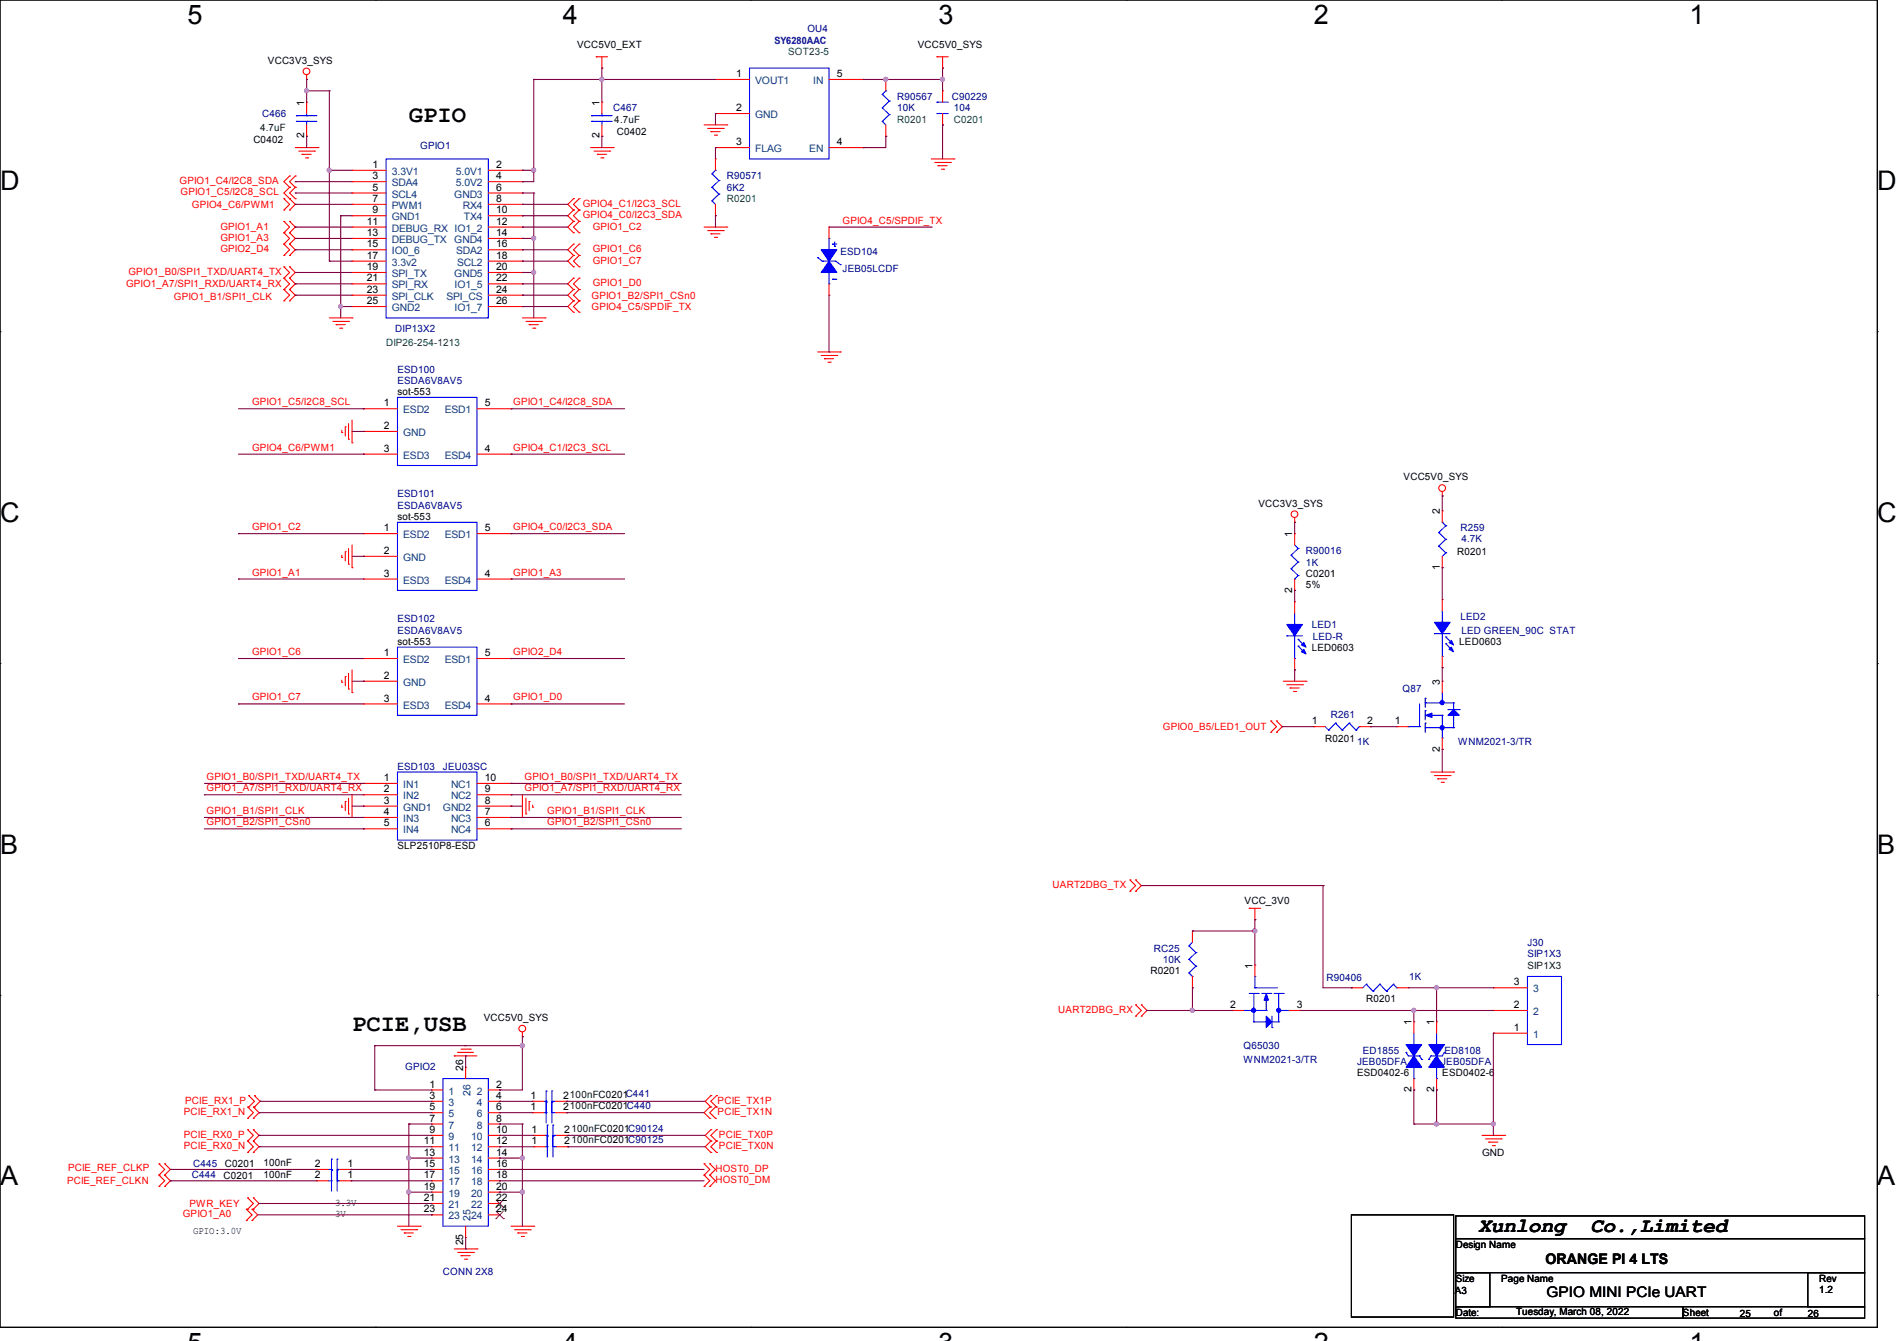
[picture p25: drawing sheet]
<svg xmlns="http://www.w3.org/2000/svg" width="297mm" height="210mm" viewBox="0 0 297 210" stroke-linecap="round" stroke-linejoin="round" font-family="sans-serif">
<defs><g id="words">
<g font-size="4.2">
<text x="29.4" y="3.8">5</text>
<text x="88.1" y="3.8">4</text>
<text x="146.9" y="3.8">3</text>
<text x="205.7" y="3.8">2</text>
<text x="264.5" y="3.8">1</text>
<text x="0" y="29.8">D</text>
<text x="293.9" y="29.8">D</text>
<text x="0" y="81.7">C</text>
<text x="293.9" y="81.7">C</text>
<text x="0" y="133.7">B</text>
<text x="293.9" y="133.7">B</text>
<text x="0" y="185.6">A</text>
<text x="293.9" y="185.6">A</text>
</g>
<g font-size="3.7">
<text x="64" y="19.2">GPIO</text>
<text x="55.1" y="161.4">PCIE,USB</text>
</g>
<g font-size="3.2">
<text x="231.5" y="192.9">Xunlong</text>
<text x="249" y="192.9">Co.,Limited</text>
</g>
<g font-size="2.3">
<text x="242" y="197.9">ORANGE PI 4 LTS</text>
<text x="242.1" y="203.2">GPIO MINI PCIe UART</text>
</g>
<g font-size="1.6" fill="#000080">
<text x="126.4" y="5">OU4</text>
<text x="121.2" y="6.8">SY6280AAC</text>
<text x="96" y="17.4">C467</text>
<text x="140.5" y="15.7">R90567</text>
<text x="140.5" y="17.4">10K</text>
<text x="149" y="15.7">C90229</text>
<text x="149.4" y="17.4">104</text>
<text x="41.1" y="18.3">C466</text>
<text x="65.8" y="23.3">GPIO1</text>
<text x="113.8" y="28.1">R90571</text>
<text x="113.8" y="29.9">6K2</text>
<text x="131.6" y="40">ESD104</text>
<text x="131.9" y="42.7">JEB05LCDF</text>
<text x="61.9" y="51.9">DIP13X2</text>
<text x="62.2" y="58.3">ESD100</text>
<text x="62.2" y="60.1">ESDA6V8AV5</text>
<text x="62.2" y="77.9">ESD101</text>
<text x="62.2" y="79.7">ESDA6V8AV5</text>
<text x="228.6" y="83.2">R259</text>
<text x="204.5" y="86.8">R90016</text>
<text x="204.5" y="88.6">1K</text>
<text x="228.8" y="84.8">4.7K</text>
<text x="62.2" y="97.5">ESD102</text>
<text x="62.2" y="99.2">ESDA6V8AV5</text>
<text x="205.4" y="98.3">LED1</text>
<text x="205.5" y="100.3">LED-R</text>
<text x="228.6" y="97.1">LED2</text>
<text x="228.8" y="99.2">LED GREEN_90C STAT</text>
<text x="208.4" y="112.4">R261</text>
<text x="219.6" y="108.3">Q87</text>
<text x="212.5" y="116.7">1K</text>
<text x="228.3" y="116.7">WNM2021-3/TR</text>
<text x="62.2" y="120.6">ESD103</text>
<text x="69.3" y="120.6">JEU03SC</text>
<text x="180.6" y="149">RC25</text>
<text x="239.1" y="148.1">J30</text>
<text x="239.1" y="149.9">SIP1X3</text>
<text x="182.1" y="150.8">10K</text>
<text x="207.7" y="153.6">R90406</text>
<text x="220.6" y="153.5">1K</text>
<text x="63.5" y="167.5">GPIO2</text>
<text x="194.7" y="164.3">Q65030</text>
<text x="194.7" y="166.5">WNM2021-3/TR</text>
<text x="212.5" y="166.8">JEB05DFA</text>
<text x="213.4" y="165">ED1855</text>
<text x="225.6" y="166.8">JEB05DFA</text>
<text x="226.1" y="165">ED8108</text>
<text x="30.1" y="184.4">C444</text>
<text x="30.2" y="182.8">C445</text>
<text x="69.3" y="199.7">CONN 2X8</text>
</g>
<g font-size="1.6">
<text x="42" y="10">VCC3V3_SYS</text>
<text x="90.3" y="7.5">VCC5V0_EXT</text>
<text x="143.7" y="7.5">VCC5V0_SYS</text>
<text x="47.6" y="16.6" transform="rotate(-90 47.6 16.6)">1</text>
<text x="93.9" y="16.6" transform="rotate(-90 93.9 16.6)">1</text>
<text x="115.2" y="12.1">1</text>
<text x="115.2" y="17.4">2</text>
<text x="131" y="12.1">5</text>
<text x="39.7" y="22.4">C0402</text>
<text x="47.6" y="21.7" transform="rotate(-90 47.6 21.7)">2</text>
<text x="93.9" y="21.7" transform="rotate(-90 93.9 21.7)">2</text>
<text x="96.6" y="21.2">C0402</text>
<text x="115.2" y="22.7">3</text>
<text x="131" y="22.7">4</text>
<text x="58.3" y="26.3">1</text>
<text x="58.3" y="28.1">3</text>
<text x="58.3" y="29.8">5</text>
<text x="77.7" y="26.3">2</text>
<text x="77.7" y="28.1">4</text>
<text x="77.7" y="29.8">6</text>
<text x="57.4" y="35.2">11</text>
<text x="58.3" y="31.6">7</text>
<text x="58.3" y="33.4">9</text>
<text x="77.7" y="31.6">8</text>
<text x="77.7" y="33.4">10</text>
<text x="77.7" y="35.2">12</text>
<text x="57.4" y="37">13</text>
<text x="57.4" y="38.7">15</text>
<text x="57.4" y="40.5">17</text>
<text x="77.7" y="37">14</text>
<text x="77.7" y="38.7">16</text>
<text x="77.7" y="40.5">18</text>
<text x="57.4" y="42.3">19</text>
<text x="57.4" y="44.1">21</text>
<text x="57.4" y="45.8">23</text>
<text x="57.4" y="47.6">25</text>
<text x="77.7" y="42.3">20</text>
<text x="77.7" y="44.1">22</text>
<text x="77.7" y="45.8">24</text>
<text x="77.7" y="47.6">26</text>
<text x="60.1" y="63.6">1</text>
<text x="62.2" y="61.9">sot-553</text>
<text x="75.9" y="63.6">5</text>
<text x="60.1" y="67.2">2</text>
<text x="60.1" y="70.7">3</text>
<text x="75.9" y="70.7">4</text>
<text x="219.8" y="75.2">VCC5V0_SYS</text>
<text x="60.1" y="83.2">1</text>
<text x="62.2" y="81.4">sot-553</text>
<text x="75.9" y="83.2">5</text>
<text x="197" y="79.3">VCC3V3_SYS</text>
<text x="225.4" y="80.6" transform="rotate(-90 225.4 80.6)">2</text>
<text x="60.1" y="86.7">2</text>
<text x="202.3" y="84.1" transform="rotate(-90 202.3 84.1)">1</text>
<text x="225.4" y="89.2" transform="rotate(-90 225.4 89.2)">1</text>
<text x="228.1" y="87">R0201</text>
<text x="60.1" y="90.3">3</text>
<text x="75.9" y="90.3">4</text>
<text x="202.3" y="92.8" transform="rotate(-90 202.3 92.8)">2</text>
<text x="204.5" y="90.3">C0201</text>
<text x="204.5" y="92.1">5%</text>
<text x="62.2" y="101">sot-553</text>
<text x="205.4" y="101.9">LED0603</text>
<text x="228.5" y="101">LED0603</text>
<text x="60.1" y="102.7">1</text>
<text x="60.1" y="106.3">2</text>
<text x="75.9" y="102.7">5</text>
<text x="225.4" y="107.2" transform="rotate(-90 225.4 107.2)">3</text>
<text x="60.1" y="109.9">3</text>
<text x="75.9" y="109.9">4</text>
<text x="205.4" y="113.4">1</text>
<text x="214" y="113.4">2</text>
<text x="218.4" y="113.4">1</text>
<text x="207.5" y="116.1">R0201</text>
<text x="225.4" y="117.7" transform="rotate(-90 225.4 117.7)">2</text>
<text x="60.1" y="122.3">1</text>
<text x="60.1" y="124.1">2</text>
<text x="60.1" y="125.9">3</text>
<text x="75.9" y="122.3">10</text>
<text x="75.9" y="124.1">9</text>
<text x="75.9" y="125.9">8</text>
<text x="60.1" y="127.6">4</text>
<text x="60.1" y="129.4">5</text>
<text x="75.9" y="127.6">7</text>
<text x="75.9" y="129.4">6</text>
<text x="62.2" y="133">SLP2510P8-ESD</text>
<text x="194.9" y="141.6">VCC_3V0</text>
<text x="180.1" y="152.6">R0201</text>
<text x="196.1" y="151.7" transform="rotate(-90 196.1 151.7)">1</text>
<text x="237" y="154.3">3</text>
<text x="75.7" y="159.9">VCC5V0_SYS</text>
<text x="192.6" y="157.9">2</text>
<text x="203" y="157.9">3</text>
<text x="213.9" y="156.8">R0201</text>
<text x="221" y="160.6" transform="rotate(-90 221 160.6)">1</text>
<text x="224.5" y="160.6" transform="rotate(-90 224.5 160.6)">1</text>
<text x="237" y="161.4">1</text>
<text x="237" y="157.9">2</text>
<text x="72.5" y="167.7" transform="rotate(-90 72.5 167.7)">26</text>
<text x="67.2" y="170.3">1</text>
<text x="67.2" y="172.1">3</text>
<text x="67.2" y="173.9">5</text>
<text x="77.7" y="170.3">2</text>
<text x="77.7" y="172.1">4</text>
<text x="77.7" y="173.9">6</text>
<text x="83.1" y="173.9">1</text>
<text x="83.1" y="172.1">1</text>
<text x="88.2" y="173.9">2100nFC0201C440</text>
<text x="88.2" y="172.1">2100nFC0201C441</text>
<text x="212.5" y="168.6">ESD0402-6</text>
<text x="221" y="171" transform="rotate(-90 221 171)">2</text>
<text x="224.5" y="171" transform="rotate(-90 224.5 171)">2</text>
<text x="225.8" y="168.6">ESD0402-6</text>
<text x="66.3" y="179.2">11</text>
<text x="67.2" y="175.6">7</text>
<text x="67.2" y="177.4">9</text>
<text x="77.7" y="175.6">8</text>
<text x="77.7" y="177.4">10</text>
<text x="77.7" y="179.2">12</text>
<text x="83.2" y="179.2">1</text>
<text x="83.2" y="177.4">1</text>
<text x="88.3" y="179.2">2100nFC0201C90125</text>
<text x="88.3" y="177.4">2100nFC0201C90124</text>
<text x="35" y="184.6">C0201</text>
<text x="35.2" y="182.8">C0201</text>
<text x="41.2" y="182.6">100nF</text>
<text x="41.2" y="184.4">100nF</text>
<text x="49.3" y="182.8">2</text>
<text x="49.3" y="184.5">2</text>
<text x="54.4" y="182.8">1</text>
<text x="54.4" y="184.5">1</text>
<text x="66.3" y="181">13</text>
<text x="66.3" y="182.8">15</text>
<text x="66.3" y="184.5">17</text>
<text x="77.7" y="181">14</text>
<text x="77.7" y="182.8">16</text>
<text x="77.7" y="184.5">18</text>
<text x="232" y="181">GND</text>
<text x="52.5" y="190.6">3V</text>
<text x="52.5" y="188.8">3.3V</text>
<text x="66.3" y="186.3">19</text>
<text x="66.3" y="188.1">21</text>
<text x="66.3" y="189.9">23</text>
<text x="77.7" y="186.3">20</text>
<text x="77.7" y="188.1">22</text>
<text x="77.7" y="189.9">24</text>
<text x="30.2" y="193.3">GPIO:3.0V</text>
<text x="72.5" y="195" transform="rotate(-90 72.5 195)">25</text>
<text x="227.9" y="195.4">Design Name</text>
<text x="227.8" y="202.7">A3</text>
<text x="227.9" y="200.7">Size</text>
<text x="235" y="200.7">Page Name</text>
<text x="284.8" y="200.7">Rev</text>
<text x="284.8" y="202.5">1.2</text>
<text x="227.9" y="206.1">Date:</text>
<text x="237.4" y="205.9">Tuesday, March 08, 2022</text>
<text x="263.5" y="206.1">Sheet</text>
<text x="272.4" y="206.2">25</text>
<text x="277.7" y="206.1">of</text>
<text x="283" y="206.2">26</text>
</g>
<g font-size="1.6" fill="#008000">
<text x="123.4" y="8.6">SOT23-5</text>
<text x="140.5" y="19.2">R0201</text>
<text x="149.4" y="19.2">C0201</text>
<text x="113.8" y="31.7">R0201</text>
<text x="60.5" y="54.2">DIP26-254-1213</text>
</g>
<g font-size="1.6" fill="#004080">
<text x="118.2" y="13.2">VOUT1</text>
<text x="127.3" y="13.2">IN</text>
<text x="118.2" y="18.5">GND</text>
<text x="118.2" y="23.8">FLAG</text>
<text x="126.7" y="23.8">EN</text>
<text x="61.3" y="27.4">3.3V1</text>
<text x="61.3" y="29.2">SDA4</text>
<text x="71.4" y="27.4">5.0V1</text>
<text x="71.4" y="29.2">5.0V2</text>
<text x="61.3" y="30.9">SCL4</text>
<text x="61.3" y="32.7">PWM1</text>
<text x="61.3" y="34.5">GND1</text>
<text x="71.1" y="30.9">GND3</text>
<text x="72.5" y="32.7">RX4</text>
<text x="72.6" y="34.5">TX4</text>
<text x="61.3" y="36.3">DEBUG_RX IO1_2</text>
<text x="61.3" y="38.1">DEBUG_TX</text>
<text x="61.3" y="39.8">IO0_6</text>
<text x="61.3" y="41.6">3.3v2</text>
<text x="71.1" y="38.1">GND4</text>
<text x="71.4" y="39.8">SDA2</text>
<text x="71.6" y="41.6">SCL2</text>
<text x="61.3" y="43.4">SPI_TX</text>
<text x="61.3" y="45.2">SPI_RX</text>
<text x="61.3" y="46.9">SPI_CLK</text>
<text x="69.9" y="46.9">SPI_CS</text>
<text x="71.1" y="43.4">GND5</text>
<text x="71.2" y="45.2">IO1_5</text>
<text x="61.3" y="48.7">GND2</text>
<text x="71.2" y="48.7">IO1_7</text>
<text x="63.1" y="64.7">ESD2</text>
<text x="69.6" y="64.7">ESD1</text>
<text x="63.1" y="68.3">GND</text>
<text x="63.1" y="71.8">ESD3</text>
<text x="69.6" y="71.8">ESD4</text>
<text x="63.1" y="84.3">ESD2</text>
<text x="63.1" y="87.8">GND</text>
<text x="69.6" y="84.3">ESD1</text>
<text x="63.1" y="91.4">ESD3</text>
<text x="69.6" y="91.4">ESD4</text>
<text x="63.1" y="103.8">ESD2</text>
<text x="63.1" y="107.4">GND</text>
<text x="69.6" y="103.8">ESD1</text>
<text x="63.1" y="111">ESD3</text>
<text x="69.6" y="111">ESD4</text>
<text x="63.1" y="123.4">IN1</text>
<text x="63.1" y="125.2">IN2</text>
<text x="70.6" y="123.4">NC1</text>
<text x="70.6" y="125.2">NC2</text>
<text x="63.1" y="128.7">IN3</text>
<text x="63.1" y="130.5">IN4</text>
<text x="63.1" y="127">GND1</text>
<text x="69.3" y="127">GND2</text>
<text x="70.6" y="128.7">NC3</text>
<text x="70.6" y="130.5">NC4</text>
<text x="240" y="155.4">3</text>
<text x="240" y="159">2</text>
<text x="240" y="162.5">1</text>
<text x="70.2" y="171.4">1</text>
<text x="70.2" y="173.2">3</text>
<text x="73.7" y="171.6" transform="rotate(-90 73.7 171.6)">26</text>
<text x="74.7" y="171.4">2</text>
<text x="74.7" y="173.2">4</text>
<text x="70.2" y="175">5</text>
<text x="70.2" y="176.7">7</text>
<text x="70.2" y="178.5">9</text>
<text x="73.8" y="178.5">10</text>
<text x="74.7" y="175">6</text>
<text x="74.7" y="176.7">8</text>
<text x="70.2" y="180.3">11</text>
<text x="70.2" y="182.1">13</text>
<text x="70.2" y="183.9">15</text>
<text x="70.2" y="185.6">17</text>
<text x="73.8" y="180.3">12</text>
<text x="73.8" y="182.1">14</text>
<text x="73.8" y="183.9">16</text>
<text x="73.8" y="185.6">18</text>
<text x="70.2" y="187.4">19</text>
<text x="70.2" y="189.2">21</text>
<text x="70.2" y="191">23</text>
<text x="73.7" y="191.1" transform="rotate(-90 73.7 191.1)">25</text>
<text x="73.8" y="187.4">20</text>
<text x="73.8" y="189.2">22</text>
<text x="73.8" y="191">24</text>
</g>
<g font-size="1.6" fill="#004000">
<text x="40.7" y="20.4">4.7uF</text>
<text x="96.2" y="19.2">4.7uF</text>
<text x="239.1" y="151.7">SIP1X3</text>
</g>
<g font-size="1.6" fill="#f00">
<text x="28.1" y="28.8">GPIO1_C4/I2C8_SDA</text>
<text x="28.3" y="30.6">GPIO1_C5/I2C8_SCL</text>
<text x="30.1" y="32.6">GPIO4_C6/PWM1</text>
<text x="34.5" y="35.9">GPIO1_A1</text>
<text x="91.2" y="32.4">GPIO4_C1/I2C3_SCL</text>
<text x="91.2" y="34.2">GPIO4_C0/I2C3_SDA</text>
<text x="92.8" y="35.9">GPIO1_C2</text>
<text x="131.9" y="35">GPIO4_C5/SPDIF_TX</text>
<text x="34.5" y="37.7">GPIO1_A3</text>
<text x="34.5" y="39.5">GPIO2_D4</text>
<text x="92.8" y="39.5">GPIO1_C6</text>
<text x="92.8" y="41.3">GPIO1_C7</text>
<text x="19.7" y="45">GPIO1_A7/SPI1_RXD/UART4_RX</text>
<text x="20.1" y="43.1">GPIO1_B0/SPI1_TXD/UART4_TX</text>
<text x="27.2" y="46.9">GPIO1_B1/SPI1_CLK</text>
<text x="92.6" y="46.8">GPIO1_B2/SPI1_CSn0</text>
<text x="92.8" y="44.8">GPIO1_D0</text>
<text x="92.6" y="48.6">GPIO4_C5/SPDIF_TX</text>
<text x="39.5" y="63.5">GPIO1_C5/I2C8_SCL</text>
<text x="80.3" y="63.5">GPIO1_C4/I2C8_SDA</text>
<text x="39.5" y="70.6">GPIO4_C6/PWM1</text>
<text x="80.3" y="70.6">GPIO4_C1/I2C3_SCL</text>
<text x="39.5" y="83">GPIO1_C2</text>
<text x="80.3" y="83">GPIO4_C0/I2C3_SDA</text>
<text x="39.5" y="90.1">GPIO1_A1</text>
<text x="80.3" y="90.1">GPIO1_A3</text>
<text x="39.5" y="102.6">GPIO1_C6</text>
<text x="80.3" y="102.6">GPIO2_D4</text>
<text x="39.5" y="109.7">GPIO1_C7</text>
<text x="80.3" y="109.7">GPIO1_D0</text>
<text x="182.1" y="114.3">GPIO0_B5/LED1_OUT</text>
<text x="32.3" y="123.9">GPIO1_A7/SPI1_RXD/UART4_RX</text>
<text x="32.3" y="122.1">GPIO1_B0/SPI1_TXD/UART4_TX</text>
<text x="82.1" y="122.1">GPIO1_B0/SPI1_TXD/UART4_TX</text>
<text x="82.1" y="123.9">GPIO1_A7/SPI1_RXD/UART4_RX</text>
<text x="32.3" y="127.5">GPIO1_B1/SPI1_CLK</text>
<text x="32.3" y="129.2">GPIO1_B2/SPI1_CSn0</text>
<text x="85.7" y="129.2">GPIO1_B2/SPI1_CSn0</text>
<text x="85.7" y="127.5">GPIO1_B1/SPI1_CLK</text>
<text x="164.8" y="139.1">UART2DBG_TX</text>
<text x="165.7" y="158.6">UART2DBG_RX</text>
<text x="29" y="172.8">PCIE_RX1_P</text>
<text x="112.4" y="172.8">PCIE_TX1P</text>
<text x="28.8" y="174.6">PCIE_RX1_N</text>
<text x="28.8" y="178.2">PCIE_RX0_P</text>
<text x="28.8" y="180">PCIE_RX0_N</text>
<text x="112.4" y="174.6">PCIE_TX1N</text>
<text x="112.6" y="178.2">PCIE_TX0P</text>
<text x="112.6" y="180">PCIE_TX0N</text>
<text x="10.5" y="185.5">PCIE_REF_CLKN</text>
<text x="10.7" y="183.3">PCIE_REF_CLKP</text>
<text x="112" y="185.3">HOST0_DM</text>
<text x="112" y="183.5">HOST0_DP</text>
<text x="28.6" y="190.6">GPIO1_A0</text>
<text x="29.7" y="189">PWR_KEY</text>
</g>
</g></defs>
<g fill="none" stroke="#000" stroke-width=".17">
<path d="M0 0h293.9v207.9h-293.9zM58.8 0h.1M117.6 0h.1M176.3 0h.1M235.1 0h.1M0 51.9h.1M293.9 51.9h.1M0 103.9h.1M293.9 103.9h.1M0 155.9h.1M293.9 155.9h.1M211.6 190.2h16v16h-16z"/>
<path d="M227.9 190.4h64v3.6h-64zM227.9 194h64v5.3h-64zM227.9 199.3h5.4v5.3h-5.4zM283 199.3h8.9v5.3h-8.9zM58.8 207.9h.1M117.6 207.9h.1M176.3 207.9h.1M227.9 204.6h35.6v1.8h-35.6zM235.1 207.9h.1M263.5 204.6h28.4v1.8h-28.4z"/>
</g>
<path d="M0 103.9h.1M293.9 103.9h.1" fill="none" stroke="#000" stroke-width=".16"/>
<g fill="none" stroke="#f00" stroke-width=".17">
<path d="M48 12.4h.1M48 11.7v.7M93.3 8.9h.1M93.3 8.9h1.8M94.2 10.7h.1M94.2 8.9v1.8M110.2 19.6h3.6M113.8 19.6h.1M146.7 8.9h.1M146.7 8.9h1.8M147.6 10.7h.1M147.6 8.9v1.8"/>
<path d="M44.4 36.4h.1M44.4 34.7h.1M44.4 38.2h.1M44.4 32.9h.1M44.4 31.1h.1M44.4 34.7l.9 .9-.9 .8M44.4 36.4l.9 .9-.9 .9M44.4 38.2l.9 .9-.9 .9M44.4 31.1l.9 .9-.9 .9M45.3 34.7h.1M45.3 36.4h.1M45.3 38.2h.1"/>
<path d="M45.3 31.1h.1M45.3 32.9h.1M45.3 29.3h.1M45.3 27.6h.1M45.3 34.7l.9 .9-.9 .8M45.3 36.4l.9 .9-.9 .9M45.3 38.2l.9 .9-.9 .9M45.3 29.3l-.9 .9 1.8 1.8-.9 .9M45.3 27.6l-.9 .8 .9 .9M46.2 31.1h.1M46.2 29.3h.1M46.2 27.6h.1"/>
<path d="M46.2 23.1h3.6M46.2 29.3l-.9 .9 .9 .9M46.2 27.6l-.9 .8 .9 .9M46.8 23.7h2.4M47.3 24.2h.1M47.3 24.2h1.4M47.8 24.7h.4M48.2 24.7h.1M49.2 23.7h.1M49.8 23.1h.1M89.8 31.1h.1M89.8 32.9h.1"/>
<path d="M89.8 34.7h.1M89.8 36.4h.1M89.8 38.2h.1M89.8 31.1l-.9 .9 .9 .9M89.8 32.9l-.9 .9 .9 .9M89.8 34.7l-.9 .9 .9 .8M89.8 38.2l-.9 .9 .9 .9M90.7 32.9h.1M90.7 31.1h.1M90.7 34.7h.1M90.7 36.4h.1M90.7 38.2h.1"/>
<path d="M90.7 31.1l-.9 .9 .9 .9M90.7 32.9l-.9 .9 .9 .9M90.7 34.7l-.9 .9 .9 .8M90.7 38.2l-.9 .9 .9 .9M92.5 23.1h3.5M93 23.7h2.5M93.5 24.2h.1M93.5 24.2h1.5M94.1 24.7h.3M94.4 24.7h.1M95.5 23.7h.1M96 23.1h.1"/>
<path d="M110.2 35.6h3.6M110.8 36.1h2.4M110.8 20.1h2.4M111.3 36.6h.1M111.3 20.6h.1M111.3 36.6h1.4M111.3 20.6h1.4M111.8 37.2h.4M111.8 21.2h.4M112.2 37.2h.1M112.2 21.2h.1M113.2 36.1h.1"/>
<path d="M113.2 20.1h.1M113.8 35.6h.1M145.8 24.9h3.6M146.3 25.4h2.5M146.9 26h.1M146.9 26h1.4M147.4 26.5h.3M147.7 26.5h.1M148.8 25.4h.1M149.4 24.9h.1M44.4 40h.1M44.4 43.6h.1"/>
<path d="M44.4 41.8h.1M44.4 45.3h.1M44.4 47.1h.1M44.4 41.8l.9 .9-.9 .9M44.4 43.6l.9 .8-.9 .9M44.4 45.3l.9 .9-.9 .9M45.3 40h.1M45.3 41.8h.1M45.3 43.6h.1M45.3 45.3h.1M45.3 47.1h.1M45.3 41.8l.9 .9-.9 .9"/>
<path d="M45.3 43.6l.9 .8-.9 .9M45.3 45.3l.9 .9-.9 .9M51.6 49.8h3.5M52.1 50.3h2.5M52.6 50.8h.1M52.6 50.8h1.5M53.2 51.4h.3M53.5 51.4h.1M54.6 50.3h.1M55.1 49.8h.1M81.8 49.8h3.5M82.3 50.3h2.5"/>
<path d="M82.8 50.8h.1M82.8 50.8h1.5M83.4 51.4h.3M83.7 51.4h.1M84.8 50.3h.1M85.3 49.8h.1M89.8 40h.1M89.8 41.8h.1M89.8 43.6h.1M89.8 45.3h.1M89.8 47.1h.1M89.8 48.9h.1"/>
<path d="M89.8 40l-.9 .9 .9 .9M89.8 43.6l-.9 .8 .9 .9M89.8 45.3l-.9 .9 .9 .9M89.8 47.1l-.9 .9 .9 .9M90.7 40h.1M90.7 41.8h.1M90.7 45.3h.1M90.7 43.6h.1M90.7 47.1h.1M90.7 48.9h.1M90.7 40l-.9 .9 .9 .9M90.7 43.6l-.9 .8 .9 .9"/>
<path d="M90.7 45.3l-.9 .9 .9 .9M90.7 47.1l-.9 .9 .9 .9M128 55.1h3.6M128.6 55.7h2.4M129.1 56.2h.1M129.1 56.2h1.4M129.6 56.7h.4M130 56.7h.1M131 55.7h.1M131.6 55.1h.1M53.5 67.7h.1M53.5 67.4v.3"/>
<path d="M54.1 66.8h.1M54.1 66.8v1.5M54.6 68.8h.1M54.6 66.3v2.5M55.1 69.3h.1M55.1 65.8v3.5M225.8 77.7h.1M225.8 77v.7M53.5 87.3h.1M53.5 87v.3M54.1 86.4h.1M54.1 86.4v1.4"/>
<path d="M54.6 88.3h.1M54.6 85.9v2.4M55.1 88.9h.1M55.1 85.3v3.6M202.7 81.8h.1M202.7 81.1v.7M53.5 106.8h.1M53.5 106.5v.3M54.1 106h.1M54.1 106v1.4M54.6 107.9h.1M54.6 105.5v2.4"/>
<path d="M55.1 108.5h.1M55.1 104.9v3.6M199 114.7h.1M199 112.9h.1M199 112.9l.9 .9-.9 .9M199.9 112.9h.1M199.9 114.7h.1M199.9 112.9l.8 .9-.8 .9M200.9 106.7h3.6M201.5 107.2h2.4M202 107.7h.1M202 107.7h1.4"/>
<path d="M202.5 108.3h.4M202.9 108.3h.1M203.9 107.2h.1M204.5 106.7h.1M53.5 126.4h.1M53.5 126.1v.3M54.1 125.5h.1M54.1 125.5v1.5M54.6 127.5h.1M54.6 125v2.5M55.1 128h.1M55.1 124.5v3.5"/>
<path d="M81.8 128h.1M81.8 124.5v3.5M82.3 127.5h.1M82.3 125v2.5M82.8 125.5h.1M82.8 125.5v1.5M83.4 126.4h.1M83.4 126.1v.3M176.9 137.8h.1M176.9 139.6h.1M176.9 137.8l.9 .9-.9 .9M177.8 139.6h.1"/>
<path d="M177.8 137.8h.1M177.8 137.8l.9 .9-.9 .9M224 120.9h3.6M224.6 121.5h2.4M225.1 122h.1M225.1 122h1.4M225.6 122.5h.4M226 122.5h.1M227 121.5h.1M227.6 120.9h.1M177.8 157.4h.1M177.8 159.1h.1"/>
<path d="M177.8 157.4l.9 .8-.9 .9M178.7 159.1h.1M178.7 157.4h.1M178.7 157.4l.9 .8-.9 .9M195.6 142.2h.1M195.6 142.2h1.8M196.5 144h.1M196.5 142.2v1.8M38.8 175.1h.1M38.8 173.4h.1M38.8 178.7h.1M38.8 176.9h.1"/>
<path d="M38.8 173.4l.9 .8-.9 .9M38.8 176.9l.9 .9-.9 .9M38.8 178.7l.9 .9-.9 .9M38.9 173.4h.1M38.9 171.6h.1M38.9 171.6l.9 .9-.9 .9M39.7 173.4h.1M39.7 175.1h.1M39.7 176.9h.1M39.7 178.7h.1M39.7 173.4l.9 .8-.9 .9M39.7 176.9l.9 .9-.9 .9"/>
<path d="M39.7 178.7l.9 .9-.9 .9M39.8 171.6h.1M39.8 173.4h.1M39.8 171.6l.9 .9-.9 .9M71.1 165.4h.1M71.1 165.4h3.6M71.7 164.8h.1M71.7 164.8h2.4M72.2 164.3h1.4M72.7 163.7h.1M72.7 163.7h.4M73.6 164.3h.1"/>
<path d="M81.8 162.3h.1M81.8 161.6v.7M111.1 173.4h.1M111.1 175.1h.1M111.1 173.4l-.9 .8 .9 .9M111.3 171.6h.1M111.3 173.4h.1M111.3 176.9h.1M111.3 178.7h.1M111.3 171.6l-.9 .9 .9 .9M111.3 176.9l-.9 .9 .9 .9M111.3 178.7l-.9 .9 .9 .9"/>
<path d="M112 175.1h.1M112 173.4h.1M112 173.4l-.9 .8 .9 .9M112.2 173.4h.1M112.2 171.6h.1M112.2 178.7h.1M112.2 176.9h.1M112.2 171.6l-.9 .9 .9 .9M112.2 176.9l-.9 .9 .9 .9M112.2 178.7l-.9 .9 .9 .9M232 177.8h3.6M232.6 178.4h2.4"/>
<path d="M233.1 178.9h.1M233.1 178.9h1.4M233.6 179.4h.4M234 179.4h.1M235 178.4h.1M235.6 177.8h.1M24.9 184h.1M24.9 182.2h.1M24.9 185.8h.1M24.9 182.2l.9 .9-.9 .9M24.9 184l.9 .9-.9 .9M25.8 182.2h.1"/>
<path d="M25.8 184h.1M25.8 185.8h.1M25.8 182.2l.9 .9-.9 .9M25.8 184l.9 .9-.9 .9M38.6 191.1h.1M38.6 189.4h.1M38.6 189.4l.9 .8-.9 .9M38.8 180.5h.1M38.8 189.4h.1M38.8 187.6h.1M38.8 187.6l.9 .9-.9 .9M39.5 189.4h.1"/>
<path d="M39.5 191.1h.1M39.5 189.4l.8 .8-.8 .9M39.7 180.5h.1M39.7 187.6h.1M39.7 189.4h.1M39.7 187.6l.9 .9-.9 .9M49.6 183.1h.1M49.6 183.1h1.8M53.2 183.1h1.7M54.9 183.1h.1M62.2 192h3.6M62.8 192.6h2.4"/>
<path d="M63.3 193.1h.1M63.3 193.1h1.4M63.8 193.6h.4M64.2 193.6h.1M65.2 192.6h.1M65.8 192h.1M71.1 195.6h3.6M71.7 196.1h2.4M72.2 196.6h.1M72.2 196.6h1.4M72.7 197.2h.4M73.1 197.2h.1"/>
<path d="M74.1 196.1h.1M74.7 195.6h.1M80 192h3.6M80.6 192.6h2.4M81.1 193.1h.1M81.1 193.1h1.4M81.6 193.6h.4M82 193.6h.1M83 192.6h.1M83.6 192h.1M110.2 185.8h.1M110.2 184h.1"/>
<path d="M110.2 182.2h.1M110.2 184l.9 .9-.9 .9M110.2 182.2l.9 .9-.9 .9M111.1 185.8h.1M111.1 184h.1M111.1 182.2h.1M111.1 184l.9 .9-.9 .9M111.1 182.2l.9 .9-.9 .9M111.3 180.5h.1M112.2 180.5h.1"/>
<circle cx="48" cy="11.2" r=".52"/>
<circle cx="225.8" cy="76.4" r=".53"/>
<circle cx="202.7" cy="80.5" r=".52"/>
<circle cx="81.8" cy="161.1" r=".52"/>
</g>
<g fill="none" stroke="#00f" stroke-width=".17">
<path d="M220.5 165.4h1.7M221.4 163.6h.1M221.4 168.9h.1M221.4 161.8v1.8M221.4 167.1v1.8M222.2 165.4h.1M51.4 183.1h.5M51.9 181.5h.1M51.9 183.1h.1M51.9 181.5v3.2M52.8 183.1h.1M52.8 181.5h.1"/>
<path d="M52.8 183.1h.4M52.8 181.5v3.2"/>
</g>
<path d="M220.1 163.6h2.5l-1.2 1.8z" fill-rule="evenodd" fill="#00f"/>
<path d="M220.1 163.6h2.5l-1.2 1.8zM220.1 164.8h.1M220.1 164.8l.4 .6M222.2 165.4l.4 .5M222.6 165.9h.1" fill="none" stroke="#00f" stroke-width=".17"/>
<path d="M221.4 165.4l1.2 1.7h-2.5z" fill-rule="evenodd" fill="#00f"/>
<g fill="none" stroke="#00f" stroke-width=".17">
<path d="M111.5 31.5h.1M111.5 29.3h.1M111.5 27.2h.1M111.5 31.5l.5 .5M111.5 29.3l1.1 1.1M111.5 27.2l1.1 1.1M112 26.7h.1M112 26.7l-.5 .5M112.6 30.4h.1M112.6 28.3h.1M112.6 30.4l-1.1 1.1M112.6 28.3l-1.1 1"/>
<path d="M221.4 165.4l1.2 1.7h-2.5z"/>
</g>
<path d="M112 33.8h.1M112 24.9h.1M112 24.9v1.8M112 32v1.8M221.4 160h.1M221.4 170.7h.1M221.4 160v1.8M221.4 168.9v1.8" fill="none" stroke="#f00" stroke-width=".17"/>
<path d="M198.2 159.1l.9 .9-.9 .9z" fill="#00f"/>
<path d="M194.7 158.2h.1M194.7 158.2h3.5M196.5 154.7h.1M196.5 154.7h3.5M198.2 159.1l.9 .9-.9 .9zM198.2 158.2h.1M198.2 156.5v1.7M199.1 159.1v1.8M200.2 158.2h.1M200.2 158.2h1.6M199.1 160.9h.1" fill="none" stroke="#00f" stroke-width=".17"/>
<circle cx="200.2" cy="158.2" r=".33" fill="#00f"/>
<g fill="none" stroke="#00f" stroke-width=".17">
<path d="M196.5 152.9h.1M196.5 152.9v1.8"/>
<circle cx="200.2" cy="158.2" r=".33"/>
</g>
<circle cx="196.3" cy="158.2" r=".33" fill="#00f"/>
<g fill="none" stroke="#00f" stroke-width=".17">
<path d="M195.6 155.6h1.4M197 155.6h.1"/>
<circle cx="196.3" cy="158.2" r=".33"/>
</g>
<path d="M198.2 155.6l.4 1h-.7z" fill="#00f"/>
<g fill="none" stroke="#00f" stroke-width=".17">
<path d="M224.6 99.2h.1M224.6 99.2h2.4M196.3 155.6v4.4M197.5 155.6h1.5M198.2 155.6l.4 1h-.7zM199 155.6h.1M199.5 155.6h1.4M200.2 155.6h.1M200.2 155.6v4.4M200.9 155.6h.1M196.3 160h.1M196.3 160h1.9"/>
<path d="M198.2 160h.1M199.1 160h1.1M200.2 160h.1M51.4 184.9h.5M51.9 183.3h.1M51.9 184.9h.1M51.9 183.3v3.2M52.8 184.9h.1M52.8 183.3h.1M52.8 184.9h.4M52.8 183.3v3.2"/>
</g>
<path d="M192.9 158.2h.1M192.9 158.2h1.8M196.5 151.1h.1M196.5 151.1v1.8M201.8 158.2h1.8M203.6 158.2h.1M49.6 184.9h.1M49.6 184.9h1.8M53.2 184.9h1.7M54.9 184.9h.1" fill="none" stroke="#f00" stroke-width=".17"/>
<path d="M226.9 100.6l.3-.3 .4 .7z" fill-rule="evenodd" fill="#00f"/>
<path d="M225.8 97.5h.1M225.8 95.7v1.8M226.4 99.7h.1M226.4 99.7l1 1.1M226.9 100.6l.3-.3 .4 .7z" fill="none" stroke="#00f" stroke-width=".17"/>
<path d="M224.6 97.5h2.4l-1.2 1.7z" fill-rule="evenodd" fill="#00f"/>
<path d="M224.6 97.5h2.4l-1.2 1.7zM225.8 99.2v3.6M225.8 102.8h.1M226.4 100.8h.1M226.4 100.8l1 1.1" fill="none" stroke="#00f" stroke-width=".17"/>
<path d="M226.9 101.7l.3-.4 .4 .8z" fill-rule="evenodd" fill="#00f"/>
<g fill="none" stroke="#00f" stroke-width=".17">
<path d="M117.3 10.7h12.5v14.2h-12.5zM62.2 62.2h12.5v10.7h-12.5zM62.2 101.3h12.5v10.7h-12.5zM226.9 101.7l.3-.4 .4 .8zM213.9 154.1h.1M213.9 154.1l-.5 .6M213.9 154.1l1.1 1.1M215 155.2h.1M216 154.1h.1M216 154.1l-1 1.1M216 154.1l1.1 1.1M217.1 155.2h.1"/>
<path d="M218.1 154.1h.1M218.1 154.1l-1 1.1M218.1 154.1l.6 .6M218.7 154.7h.1M85.2 174.2h.3M85.2 172.5h.3M85.5 174.2h.1M85.5 172.6h.1M85.5 172.5h.1M85.5 170.9h.1M85.5 170.9v5M86.4 172.6h.1"/>
<path d="M86.4 174.2h.1M86.4 170.9h.1M86.4 172.5h.1M86.4 174.2h.6M86.4 170.9v5M86.4 172.5h.6M224 165.4h.1M224 165.4h1.8M224.9 163.6h.1M224.9 168.9h.1M224.9 161.8v1.8M224.9 167.1v1.8"/>
</g>
<g fill="none" stroke="#f00" stroke-width=".17">
<path d="M112 12.4h.1M112 17.8h.1M112 12.4h5.3M112 17.8h5.3M129.8 12.4h5.3M135.1 12.4h.1M112 23.1h.1M112 23.1h5.3M129.8 23.1h5.3M135.1 23.1h.1M56.9 64h.1M56.9 67.6h.1"/>
<path d="M56.9 71.1h.1M56.9 64h5.3M56.9 67.6h5.3M56.9 71.1h5.3M74.7 64h5.3M74.7 71.1h5.3M80 71.1h.1M80 64h.1M225.8 93.9h.1M225.8 93.9v1.8M56.9 103.1h.1M56.9 106.7h.1"/>
<path d="M56.9 110.2h.1M56.9 103.1h5.3M56.9 106.7h5.3M56.9 110.2h5.3M74.7 103.1h5.3M74.7 110.2h5.3M80 110.2h.1M80 103.1h.1M225.8 104.6h.1M225.8 102.8v1.8M211.6 154.7h.1M211.6 154.7h1.8"/>
<path d="M218.7 154.7h1.8M220.5 154.7h.1M83.4 174.2h.1M83.4 172.5h.1M83.4 174.2h1.8M83.4 172.5h1.8M87 174.2h1.7M87 172.5h1.7M88.7 174.2h.1M88.7 172.5h.1"/>
</g>
<path d="M223.7 163.6h2.4l-1.2 1.8z" fill-rule="evenodd" fill="#00f"/>
<path d="M223.7 163.6h2.4l-1.2 1.8zM223.7 165.9h.1M224 165.4l-.3 .5M226.1 164.8h.1M226.1 164.8l-.3 .6" fill="none" stroke="#00f" stroke-width=".17"/>
<path d="M224.9 165.4l1.2 1.7h-2.4z" fill-rule="evenodd" fill="#00f"/>
<path d="M201.5 99.6h.1M201.5 99.6h2.4M202.7 97.8h.1M202.7 96v1.8M202.7 99.6v3.5M202.7 103.1h.1M69.3 168.9h7.2v23.1h-7.2zM224.9 165.4l1.2 1.7h-2.4z" fill="none" stroke="#00f" stroke-width=".17"/>
<g fill="none" stroke="#f00" stroke-width=".17">
<path d="M67.6 170.7h.1M67.6 172.5h.1M67.6 174.2h.1M67.6 176h.1M67.6 177.8h.1M67.6 179.6h.1M67.6 170.7h1.7M67.6 172.5h1.7M67.6 174.2h1.7M67.6 176h1.7M67.6 177.8h1.7M67.6 179.6h1.7"/>
<path d="M72.9 167.1h.1M72.9 167.1v1.8M76.5 170.7h1.7M76.5 172.5h1.7M76.5 174.2h1.7M76.5 176h1.7M76.5 177.8h1.7M76.5 179.6h1.7M78.2 170.7h.1M78.2 172.5h.1M78.2 174.2h.1M78.2 176h.1"/>
<path d="M78.2 177.8h.1M78.2 179.6h.1M224.9 160h.1M224.9 170.7h.1M224.9 160v1.8M224.9 168.9v1.8M67.6 181.4h.1M67.6 183.1h.1M67.6 184.9h.1M67.6 186.7h.1M67.6 188.5h.1M67.6 190.2h.1"/>
<path d="M67.6 181.4h1.7M67.6 183.1h1.7M67.6 184.9h1.7M67.6 186.7h1.7M67.6 188.5h1.7M67.6 190.2h1.7M72.9 193.8h.1M72.9 192v1.8M76.5 181.4h1.7M76.5 183.1h1.7M76.5 184.9h1.7M76.5 186.7h1.7"/>
<path d="M76.5 188.5h1.7M76.5 190.2h1.7M78.2 181.4h.1M78.2 183.1h.1M78.2 184.9h.1M78.2 186.7h.1M78.2 188.5h.1M78.2 190.2h.1"/>
</g>
<path d="M77.6 189.1h.1M77.6 190.8h.1M77.7 187.9l1.1 1.2M77.7 189.7l1.1 1.1M78.8 187.9l-1.2 1.2M78.8 189.7l-1.2 1.1M78.8 189.1h.1M78.8 190.8h.1" fill="none" stroke="#804000" stroke-width=".16"/>
<path d="M201.5 97.8h2.4l-1.2 1.8z" fill-rule="evenodd" fill="#00f"/>
<path d="M201.5 97.8h2.4l-1.2 1.8z" fill="none" stroke="#00f" stroke-width=".17"/>
<path d="M204.1 101.7l.4 .7-.7-.3z" fill-rule="evenodd" fill="#00f"/>
<path d="M204.1 101.7l.4 .7-.7-.3z" fill="none" stroke="#00f" stroke-width=".17"/>
<path d="M204.1 100.6l.4 .7-.7-.3z" fill-rule="evenodd" fill="#00f"/>
<g fill="none" stroke="#00f" stroke-width=".17">
<path d="M46.4 19h.1M46.4 18.1h.1M46.4 19h3.2M46.4 18.1h3.2M48 18.1h.1M48 19h.1M48 17.8v.3M48 19v.6M92.6 19h.1M92.6 18.1h.1M92.6 19h3.2M92.6 18.1h3.2"/>
<path d="M94.2 18.1h.1M94.2 19h.1M94.2 17.8v.3M94.2 19v.6M138.1 19h.1M138.1 16.9h.1M138.1 14.8h.1M138.1 19l.6 .6M138.1 16.9l1.1 1M138.1 14.8l1.1 1M138.7 14.2h.1M138.7 14.2l-.6 .6"/>
<path d="M139.2 17.9h.1M139.2 15.8h.1M139.2 17.9l-1.1 1.1M139.2 15.8l-1.1 1.1M60.5 24.9h16v24.9h-16zM203.2 100.1h.1M203.2 101.2h.1M203.2 100.1l1.1 1.1M203.2 101.2l1.1 1M204.1 100.6l.4 .7-.7-.3zM207.5 113.8l.5 .5M208 114.3h.1"/>
<path d="M209.1 113.2h.1M209.1 113.2l-1.1 1.1M209.1 113.2l1 1.1M210.1 114.3h.1M211.2 113.2h.1M211.2 113.2l-1.1 1.1M211.2 113.2l1.1 1.1M212.3 114.3h.1M212.8 113.8h.1M212.8 113.8l-.5 .5M62.2 120.9h12.5v10.7h-12.5zM186.1 148.1h.1"/>
<path d="M186.1 150.2h.1M186.1 152.4h.1M186.1 148.1l1.1 1.1M186.1 150.2l1.1 1.1M186.1 152.4l.6 .5M186.7 152.9h.1M186.7 147.6l-.6 .5M187.2 149.2h.1M187.2 151.3h.1M187.2 149.2l-1.1 1M187.2 151.3l-1.1 1.1M239.1 152.9h5.4v10.7h-5.4z"/>
<path d="M85.3 179.6h.4M85.7 179.6h.1M85.7 178h.1M85.7 178v3.2M86.6 178h.1M86.6 179.6h.1M86.6 179.6h.5M86.6 178v3.2"/>
</g>
<g fill="none" stroke="#f00" stroke-width=".17">
<path d="M48 16h.1M48 16v1.8M48 19.6v1.7M94.2 16h.1M94.2 16v1.8M94.2 19.6v1.7M138.7 12.4h.1M138.7 12.4v1.8M138.7 19.6v1.7M48 21.3h.1M55.1 26.7h.1M55.1 28.4h.1"/>
<path d="M55.1 30.2h.1M55.1 32h.1M55.1 33.8h.1M55.1 35.6h.1M55.1 37.3h.1M55.1 39.1h.1M55.1 26.7h5.4M55.1 28.4h5.4M55.1 30.2h5.4M55.1 32h5.4M55.1 33.8h5.4M55.1 35.6h5.4"/>
<path d="M55.1 37.3h5.4M55.1 39.1h5.4M76.5 26.7h5.3M76.5 28.4h5.3M76.5 30.2h5.3M76.5 32h5.3M76.5 33.8h5.3M76.5 35.6h5.3M76.5 37.3h5.3M76.5 39.1h5.3M81.8 26.7h.1M81.8 28.4h.1"/>
<path d="M81.8 30.2h.1M81.8 32h.1M81.8 33.8h.1M81.8 35.6h.1M81.8 37.3h.1M81.8 39.1h.1M94.2 21.3h.1M138.7 21.3h.1M55.1 40.9h.1M55.1 42.7h.1M55.1 44.4h.1M55.1 46.2h.1"/>
<path d="M55.1 48h.1M55.1 40.9h5.4M55.1 42.7h5.4M55.1 44.4h5.4M55.1 46.2h5.4M55.1 48h5.4M76.5 40.9h5.3M76.5 42.7h5.3M76.5 44.4h5.3M76.5 46.2h5.3M76.5 48h5.3M81.8 40.9h.1"/>
<path d="M81.8 42.7h.1M81.8 44.4h.1M81.8 46.2h.1M81.8 48h.1M202.7 94.2h.1M202.7 94.2v1.8M202.7 104.9h.1M202.7 103.1v1.8M205.7 113.8h.1M205.7 113.8h1.8M212.8 113.8h1.8M214.6 113.8h.1"/>
<path d="M56.9 122.7h.1M56.9 124.5h.1M56.9 128h.1M56.9 129.8h.1M56.9 126.2h.1M56.9 122.7h5.3M56.9 124.5h5.3M56.9 128h5.3M56.9 129.8h5.3M56.9 126.2h5.3M74.7 122.7h5.3M74.7 124.5h5.3"/>
<path d="M74.7 128h5.3M74.7 129.8h5.3M74.7 126.2h5.3M80 122.7h.1M80 124.5h.1M80 126.2h.1M80 128h.1M80 129.8h.1M186.7 145.8h.1M186.7 154.7h.1M186.7 145.8v1.8M186.7 152.9v1.8"/>
<path d="M233.8 158.2h.1M233.8 154.7h.1M233.8 158.2h5.3M233.8 154.7h5.3M83.6 179.6h.1M83.6 179.6h1.7M87.1 179.6h1.8M88.9 179.6h.1M233.8 161.8h.1M233.8 161.8h5.3"/>
</g>
<path d="M226.7 112l.9-.9 .9 .9z" fill="#00f"/>
<path d="M222.2 113.8h.1M222.2 110.2v3.6M224 112h1.8M225.8 110.1h.1M225.8 112h.1M225.8 115.6h.1M225.8 108.5v1.6M225.8 112v3.6M226.7 112l.9-.9 .9 .9zM226.7 111.1h1.8M228.5 111.1h.1" fill="none" stroke="#00f" stroke-width=".17"/>
<circle cx="225.8" cy="110" r=".33" fill="#00f"/>
<g fill="none" stroke="#00f" stroke-width=".17">
<path d="M220.5 113.8h.1M220.5 113.8h1.7"/>
<circle cx="225.8" cy="110" r=".33"/>
</g>
<circle cx="225.8" cy="114" r=".33" fill="#00f"/>
<g fill="none" stroke="#00f" stroke-width=".17">
<path d="M223.1 113.2h.1M223.1 113.2v1.5"/>
<circle cx="225.8" cy="114" r=".33"/>
</g>
<path d="M223.1 112l1.1-.3v.7z" fill="#00f"/>
<g fill="none" stroke="#00f" stroke-width=".17">
<path d="M146.7 17.8h.1M146.7 16h.1M146.7 17.8h1.8M146.7 16h1.8M223.1 112l1.1-.3v.7zM223.1 111.3h.1M223.1 109.3h.1M223.1 110.1h.1M223.1 109.3v1.5M223.1 111.3v1.4M223.1 114h4.5M223.1 110.1h4.5"/>
<path d="M227.6 114h.1M227.6 112h.1M227.6 110.1h.1M227.6 110.1v1M227.6 112v2M85.3 177.8h.4M85.7 177.8h.1M85.7 176.2h.1M85.7 176.2v3.2M86.6 176.2h.1M86.6 177.8h.1M86.6 177.8h.5"/>
<path d="M86.6 176.2v3.2"/>
</g>
<g fill="none" stroke="#f00" stroke-width=".17">
<path d="M147.6 19.6h.1M147.6 14.2h.1M147.6 14.2v1.8M147.6 17.8v1.8M218.7 113.8h.1M218.7 113.8h1.8M225.8 117.3h.1M225.8 106.7h.1M225.8 106.7v1.8M225.8 115.6v1.7M83.6 177.8h.1M83.6 177.8h1.7"/>
<path d="M87.1 177.8h1.8M88.9 177.8h.1"/>
</g>
<path d="M128.6 39.1h2.4l-1.2 1.8z" fill-rule="evenodd" fill="#00f"/>
<path d="M128.6 39.1h2.4l-1.2 1.8zM128.9 39.3h1.8M129.8 37.3h.1M129.8 37.3v1.8M130.7 39.3h.1" fill="none" stroke="#00f" stroke-width=".17"/>
<path d="M129.8 40.9l1.2 1.8h-2.4z" fill-rule="evenodd" fill="#00f"/>
<g fill="none" stroke="#00f" stroke-width=".17">
<path d="M130.3 38.2h.1M130.3 38.2h.7M130.7 38.6h.1M130.7 37.9v.7M128 40.3h.1M128 40.3l.7 .6M128.7 40.9h.1M128.7 40.9h2.2l.7 .5M129.8 40.9l1.2 1.8h-2.4zM129.8 44.4h.1M129.8 42.7v1.7M130.3 43.7h.1"/>
<path d="M130.3 43.7h.7M131.6 41.4h.1M62.2 81.8h12.5v10.7h-12.5zM202.1 87h.1M202.1 89.1h.1M202.1 87l1.1 1M202.1 89.1l1.1 1M202.7 90.7h.1M202.7 85.3l.5 .6M203.2 85.9h.1M203.2 88h.1M203.2 90.1h.1"/>
<path d="M203.2 85.9l-1.1 1.1M203.2 88l-1.1 1.1M203.2 90.1l-.5 .6M225.3 85.5h.1M225.3 83.4h.1M225.3 85.5l1.1 1.1M225.3 83.4l1.1 1.1M225.8 81.8h.1M225.8 81.8l.6 .5M226.4 86.6h.1M226.4 84.5h.1M226.4 82.3h.1"/>
<path d="M226.4 86.6l-.6 .5M226.4 84.5l-1.1 1M226.4 82.3l-1.1 1.1"/>
</g>
<g fill="none" stroke="#f00" stroke-width=".17">
<path d="M129.8 35.6h.1M129.8 35.6v1.7M129.8 46.2h.1M129.8 44.4v1.8M56.9 83.6h.1M56.9 87.1h.1M56.9 90.7h.1M56.9 83.6h5.3M56.9 87.1h5.3M56.9 90.7h5.3M74.7 83.6h5.3M74.7 90.7h5.3"/>
<path d="M80 90.7h.1M80 83.6h.1M202.7 83.6h.1M202.7 92.5h.1M202.7 83.6v1.7M202.7 90.7v1.8M225.8 88.9h.1M225.8 80h.1M225.8 80v1.8M225.8 87.1v1.8"/>
</g>
<g fill="none" stroke="#800040" stroke-width=".17">
<path d="M40.6 174.2h.1M40.6 177.8h.1M40.6 179.6h.1M40.6 174.2h27M40.6 177.8h27M40.6 179.6h27M40.7 172.5h.1M40.7 172.5h26.9M64 176h.1M64 176h3.6M64 176v10.7M40.6 188.5h.1"/>
<path d="M40.6 188.5h27M54.9 184.9h.1M54.9 184.9h12.7M64 181.4h.1M64 186.7h.1M64 181.4h3.6M64 186.7h3.6"/>
</g>
<circle cx="64" cy="186.7" r=".32" fill="#f0f"/>
<circle cx="64" cy="186.7" r=".32" fill="none" stroke="#f0f" stroke-width=".17"/>
<circle cx="64" cy="181.3" r=".32" fill="#f0f"/>
<circle cx="64" cy="181.3" r=".32" fill="none" stroke="#f0f" stroke-width=".17"/>
<g fill="none" stroke="#800040" stroke-width=".17">
<path d="M78.2 172.5h.1M78.2 174.2h.1M78.2 176h.1M78.2 172.5h5.2M78.2 174.2h5.2M78.2 176h3.6M81.8 176h.1M81.8 176v10.7h-3.6M88.7 172.5h.1M88.7 174.2h.1M88.7 172.5h21.7M88.7 174.2h21.5"/>
<path d="M26.7 183.1h.1M26.7 184.9h.1M26.7 183.1h22.9M26.7 184.9h22.9M54.9 183.1h.1M54.9 183.1h12.7M64 186.7h.1M64 186.7v5.3M78.2 181.4h.1M78.2 186.7h.1M78.2 181.4h3.6M81.8 181.4h.1"/>
</g>
<circle cx="81.8" cy="186.7" r=".32" fill="#f0f"/>
<circle cx="81.8" cy="186.7" r=".32" fill="none" stroke="#f0f" stroke-width=".17"/>
<circle cx="81.8" cy="181.3" r=".32" fill="#f0f"/>
<circle cx="81.8" cy="181.3" r=".32" fill="none" stroke="#f0f" stroke-width=".17"/>
<g fill="none" stroke="#800040" stroke-width=".17">
<path d="M58.7 170.7h.1M58.7 163.7h.1M58.7 170.7h8.9M58.7 163.7v7M58.7 163.7h23.1M78.2 177.8h.1M78.2 179.6h.1M78.2 177.8h5.4M78.2 179.6h5.4M88.9 177.8h.1M88.9 179.6h.1M88.9 177.8h21.5"/>
<path d="M88.9 179.6h21.5M81.8 186.7h.1M81.8 186.7v5.3"/>
</g>
<circle cx="81.8" cy="163.7" r=".33" fill="#f0f"/>
<circle cx="81.8" cy="163.7" r=".33" fill="none" stroke="#f0f" stroke-width=".17"/>
<g fill="none" stroke="#800040" stroke-width=".17">
<path d="M46.2 28.4h.1M46.2 30.2h.1M46.2 37.3h.1M46.2 39.1h.1M46.2 28.4h8.9M46.2 30.2h8.9M46.2 37.3h8.9M46.2 39.1h8.9M53.3 33.8h.1M53.3 33.8h1.8M46.2 42.7h.1M46.2 44.4h.1"/>
<path d="M46.2 46.2h.1M46.2 42.7h8.9M46.2 44.4h8.9M46.2 46.2h8.9M51.6 40.9h.1M51.6 40.9h3.5M53.3 48h.1M53.3 48h1.8M78.2 170.7h.1M81.8 163.7h.1M81.8 162.3h.1M81.8 162.3v8.4h-3.6"/>
</g>
<circle cx="53.3" cy="48" r=".32" fill="#f0f"/>
<circle cx="53.3" cy="48" r=".32" fill="none" stroke="#f0f" stroke-width=".17"/>
<path d="M46.2 35.6h.1M46.2 35.6h8.9M53.3 33.8h.1M53.3 33.8v16M83.6 37.3h.1M83.6 37.3v5.4M53.3 48h.1" fill="none" stroke="#800040" stroke-width=".17"/>
<circle cx="83.5" cy="42.7" r=".32" fill="#f0f"/>
<circle cx="83.5" cy="42.7" r=".32" fill="none" stroke="#f0f" stroke-width=".17"/>
<circle cx="83.5" cy="37.3" r=".32" fill="#f0f"/>
<circle cx="83.5" cy="37.3" r=".32" fill="none" stroke="#f0f" stroke-width=".17"/>
<path d="M48 12.4h.1M48 12.4v1.8M51.6 26.7h.1M51.6 26.7v14.2M83.6 30.2h.1M83.6 30.2v7.1M83.6 42.7h.1M83.6 42.7v7.1" fill="none" stroke="#800040" stroke-width=".17"/>
<circle cx="48" cy="14.2" r=".32" fill="#f0f"/>
<circle cx="48" cy="14.2" r=".32" fill="none" stroke="#f0f" stroke-width=".17"/>
<path d="M51.6 14.2h.1M51.6 14.2v12.5M51.6 26.7h.1M51.6 26.7h3.5" fill="none" stroke="#800040" stroke-width=".17"/>
<circle cx="51.5" cy="26.6" r=".32" fill="#f0f"/>
<circle cx="51.5" cy="26.6" r=".32" fill="none" stroke="#f0f" stroke-width=".17"/>
<path d="M48 14.2h.1M48 14.2h3.6M83.6 12.4h.1M83.6 12.4v14.3M48 21.3h.1M48 21.3v1.8" fill="none" stroke="#800040" stroke-width=".17"/>
<circle cx="83.5" cy="26.6" r=".32" fill="#f0f"/>
<circle cx="83.5" cy="26.6" r=".32" fill="none" stroke="#f0f" stroke-width=".17"/>
<g fill="none" stroke="#800040" stroke-width=".17">
<path d="M48 14.2h.1M48 14.2v1.8M83.6 12.4h.1M83.6 12.4h10.6M94.2 12.4h.1M94.2 12.4v3.6M112 17.8h.1M112 17.8v1.8M135.1 12.4h.1M135.1 12.4h12.5M138.7 12.4h.1M147.6 10.7h.1"/>
<path d="M147.6 19.6h.1M147.6 12.4h.1M147.6 10.7v3.5M147.6 19.6v5.3M46.2 32h.1M46.2 32h8.9M81.8 39.1h.1M81.8 37.3h.1M81.8 35.6h.1M81.8 33.8h.1M81.8 32h.1M81.8 30.2h.1"/>
<path d="M81.8 26.7h.1M81.8 28.4h.1M81.8 32h7.1M81.8 39.1h7.1M81.8 37.3h1.8M81.8 35.6h7.1M81.8 33.8h7.1M81.8 30.2h1.8M81.8 26.7h1.8M83.6 26.7h.1M83.6 26.7v1.7h-1.8M94.2 21.3h.1"/>
<path d="M94.2 21.3v1.8M112 33.8h.1M112 23.1h.1M112 23.1v1.8M112 33.8v1.8M135.1 23.1h.1M138.7 21.3h.1M138.7 21.3v1.8h-3.6M81.8 46.2h.1M81.8 48h.1M81.8 44.4h.1M81.8 42.7h.1"/>
<path d="M81.8 40.9h.1M81.8 46.2h7.1M81.8 48h7.1M81.8 44.4h7.1M81.8 42.7h1.8M81.8 40.9h7.1M225.8 77.7h.1M225.8 77.7v2.3M225.8 88.9h.1M225.8 88.9v5M200.7 113.8h.1M200.7 113.8h5"/>
<path d="M214.6 113.8h.1M214.6 113.8h4.1M225.8 117.3h.1M225.8 104.6h.1M225.8 104.6v2.1M225.8 117.3v3.6M40.3 190.2h27.3M67.6 190.2h.1M78.2 183.1h.1M78.2 184.9h.1M78.2 183.1h32M78.2 184.9h32"/>
</g>
<circle cx="147.6" cy="12.4" r=".32" fill="#f0f"/>
<circle cx="147.6" cy="12.4" r=".32" fill="none" stroke="#f0f" stroke-width=".17"/>
<circle cx="138.7" cy="12.4" r=".32" fill="#f0f"/>
<circle cx="138.7" cy="12.4" r=".32" fill="none" stroke="#f0f" stroke-width=".17"/>
<path d="M94.2 12.4h.1M94.2 12.4h17.8" fill="none" stroke="#800040" stroke-width=".17"/>
<circle cx="94.2" cy="12.4" r=".32" fill="#f0f"/>
<circle cx="94.2" cy="12.4" r=".32" fill="none" stroke="#f0f" stroke-width=".17"/>
<g fill="none" stroke="#800040" stroke-width=".17">
<path d="M94.2 10.7h.1M94.2 10.7v1.7M129.8 35.6h16M145.8 35.6h.1M129.8 55.1h.1M129.8 46.2v8.9M37.3 64h19.6M37.3 71.1h19.6M56.9 64h.1M56.9 71.1h.1M80 64h.1M80 71.1h.1"/>
<path d="M80 64h17.8M80 71.1h17.8M37.3 83.6h.1M37.3 90.7h.1M37.3 83.6h19.6M37.3 90.7h19.6M55.1 87.1h1.8M56.9 87.1h.1M80 83.6h.1M80 90.7h.1M80 83.6h17.8M80 90.7h17.8"/>
<path d="M202.7 92.5h.1M202.7 81.8h.1M202.7 81.8v1.8M202.7 92.5v1.7M37.3 103.1h.1M37.3 110.2h.1M37.3 103.1h19.6M37.3 110.2h19.6M55.1 106.7h1.8M56.9 106.7h.1M80 103.1h.1M80 110.2h.1"/>
<path d="M80 103.1h17.8M80 110.2h17.8M202.7 104.9h.1M202.7 104.9v1.8M32 124.5h.1M32 128h.1M32 124.5h24.9M32 128h24.9M55.1 126.2h1.8M56.9 126.2h.1M80 122.7h.1M80 129.8h.1"/>
<path d="M80 122.7h26.7M80 129.8h26.7M207.1 138.7h.1M207.1 138.7v16h4.5M186.7 154.7h.1M186.7 154.7v3.5M211.6 154.7h.1M72.9 165.4h.1M72.9 165.4v1.7M72.9 195.6h.1M72.9 193.8v1.8"/>
</g>
<circle cx="186.7" cy="158.2" r=".32" fill="#f0f"/>
<circle cx="186.7" cy="158.2" r=".32" fill="none" stroke="#f0f" stroke-width=".17"/>
<path d="M186.7 158.2h.1M186.7 158.2h6.2M196.5 145.8h.1M196.5 145.8v5.3" fill="none" stroke="#800040" stroke-width=".17"/>
<circle cx="196.4" cy="145.8" r=".32" fill="#f0f"/>
<circle cx="196.4" cy="145.8" r=".32" fill="none" stroke="#f0f" stroke-width=".17"/>
<path d="M186.7 145.8h.1M186.7 145.8h9.8M224.9 154.7h.1M224.9 154.7v5.3" fill="none" stroke="#800040" stroke-width=".17"/>
<circle cx="224.9" cy="154.7" r=".32" fill="#f0f"/>
<circle cx="224.9" cy="154.7" r=".32" fill="none" stroke="#f0f" stroke-width=".17"/>
<g fill="none" stroke="#800040" stroke-width=".17">
<path d="M221.4 158.2h.1M221.4 158.2v1.8M221.4 158.2h12.4M224.9 154.7h.1M224.9 154.7h8.9M221.4 170.7h.1M221.4 176h.1M221.4 170.7v5.3M221.4 176h12.4M224.9 170.7h.1M224.9 176h.1M224.9 170.7v5.3"/>
<path d="M233.8 176h.1M233.8 176v1.8"/>
</g>
<circle cx="224.9" cy="176" r=".32" fill="#f0f"/>
<circle cx="224.9" cy="176" r=".32" fill="none" stroke="#f0f" stroke-width=".17"/>
<path d="M178.7 138.7h28.4M207.1 138.7h.1M233.8 161.8h.1M233.8 161.8v14.2" fill="none" stroke="#800040" stroke-width=".17"/>
<circle cx="233.8" cy="176" r=".32" fill="#f0f"/>
<circle cx="233.8" cy="176" r=".32" fill="none" stroke="#f0f" stroke-width=".17"/>
<path d="M196.5 144h.1M196.5 144v1.8M203.6 158.2h.1M203.6 158.2h17.8" fill="none" stroke="#800040" stroke-width=".17"/>
<circle cx="221.3" cy="158.2" r=".32" fill="#f0f"/>
<circle cx="221.3" cy="158.2" r=".32" fill="none" stroke="#f0f" stroke-width=".17"/>
<g fill="none" stroke="#800040" stroke-width=".17">
<path d="M55.1 67.6h1.8M56.9 67.6h.1M32 122.7h24.9M32 129.8h24.9M56.9 122.7h.1M56.9 129.8h.1M80 124.5h.1M80 128h.1M80 126.2h.1M80 124.5h26.7M80 128h26.7M80 126.2h1.8"/>
<path d="M179.6 158.2h.1M179.6 158.2h7.1M220.5 154.7h4.4M224.9 154.7h.1"/>
</g>
<circle cx="64" cy="186.7" r=".32" fill="#f0f"/>
<circle cx="64" cy="186.7" r=".32" fill="none" stroke="#f0f" stroke-width=".17"/>
<circle cx="64" cy="181.3" r=".32" fill="#f0f"/>
<circle cx="64" cy="181.3" r=".32" fill="none" stroke="#f0f" stroke-width=".17"/>
<circle cx="81.8" cy="186.7" r=".32" fill="#f0f"/>
<circle cx="81.8" cy="186.7" r=".32" fill="none" stroke="#f0f" stroke-width=".17"/>
<circle cx="81.8" cy="181.3" r=".32" fill="#f0f"/>
<circle cx="81.8" cy="181.3" r=".32" fill="none" stroke="#f0f" stroke-width=".17"/>
<circle cx="81.8" cy="163.7" r=".33" fill="#f0f"/>
<circle cx="81.8" cy="163.7" r=".33" fill="none" stroke="#f0f" stroke-width=".17"/>
<circle cx="53.3" cy="48" r=".32" fill="#f0f"/>
<circle cx="53.3" cy="48" r=".32" fill="none" stroke="#f0f" stroke-width=".17"/>
<circle cx="83.5" cy="42.7" r=".32" fill="#f0f"/>
<circle cx="83.5" cy="42.7" r=".32" fill="none" stroke="#f0f" stroke-width=".17"/>
<circle cx="83.5" cy="37.3" r=".32" fill="#f0f"/>
<circle cx="83.5" cy="37.3" r=".32" fill="none" stroke="#f0f" stroke-width=".17"/>
<circle cx="48" cy="14.2" r=".32" fill="#f0f"/>
<circle cx="48" cy="14.2" r=".32" fill="none" stroke="#f0f" stroke-width=".17"/>
<circle cx="51.5" cy="26.6" r=".32" fill="#f0f"/>
<circle cx="51.5" cy="26.6" r=".32" fill="none" stroke="#f0f" stroke-width=".17"/>
<circle cx="83.5" cy="26.6" r=".32" fill="#f0f"/>
<circle cx="83.5" cy="26.6" r=".32" fill="none" stroke="#f0f" stroke-width=".17"/>
<circle cx="147.6" cy="12.4" r=".32" fill="#f0f"/>
<circle cx="147.6" cy="12.4" r=".32" fill="none" stroke="#f0f" stroke-width=".17"/>
<circle cx="138.7" cy="12.4" r=".32" fill="#f0f"/>
<circle cx="138.7" cy="12.4" r=".32" fill="none" stroke="#f0f" stroke-width=".17"/>
<circle cx="94.2" cy="12.4" r=".32" fill="#f0f"/>
<circle cx="94.2" cy="12.4" r=".32" fill="none" stroke="#f0f" stroke-width=".17"/>
<circle cx="186.7" cy="158.2" r=".32" fill="#f0f"/>
<circle cx="186.7" cy="158.2" r=".32" fill="none" stroke="#f0f" stroke-width=".17"/>
<circle cx="196.4" cy="145.8" r=".32" fill="#f0f"/>
<circle cx="196.4" cy="145.8" r=".32" fill="none" stroke="#f0f" stroke-width=".17"/>
<circle cx="224.9" cy="154.7" r=".32" fill="#f0f"/>
<circle cx="224.9" cy="154.7" r=".32" fill="none" stroke="#f0f" stroke-width=".17"/>
<circle cx="224.9" cy="176" r=".32" fill="#f0f"/>
<circle cx="224.9" cy="176" r=".32" fill="none" stroke="#f0f" stroke-width=".17"/>
<circle cx="233.8" cy="176" r=".32" fill="#f0f"/>
<circle cx="233.8" cy="176" r=".32" fill="none" stroke="#f0f" stroke-width=".17"/>
<circle cx="221.3" cy="158.2" r=".32" fill="#f0f"/>
<circle cx="221.3" cy="158.2" r=".32" fill="none" stroke="#f0f" stroke-width=".17"/>
<use href="#words"/>
</svg>
